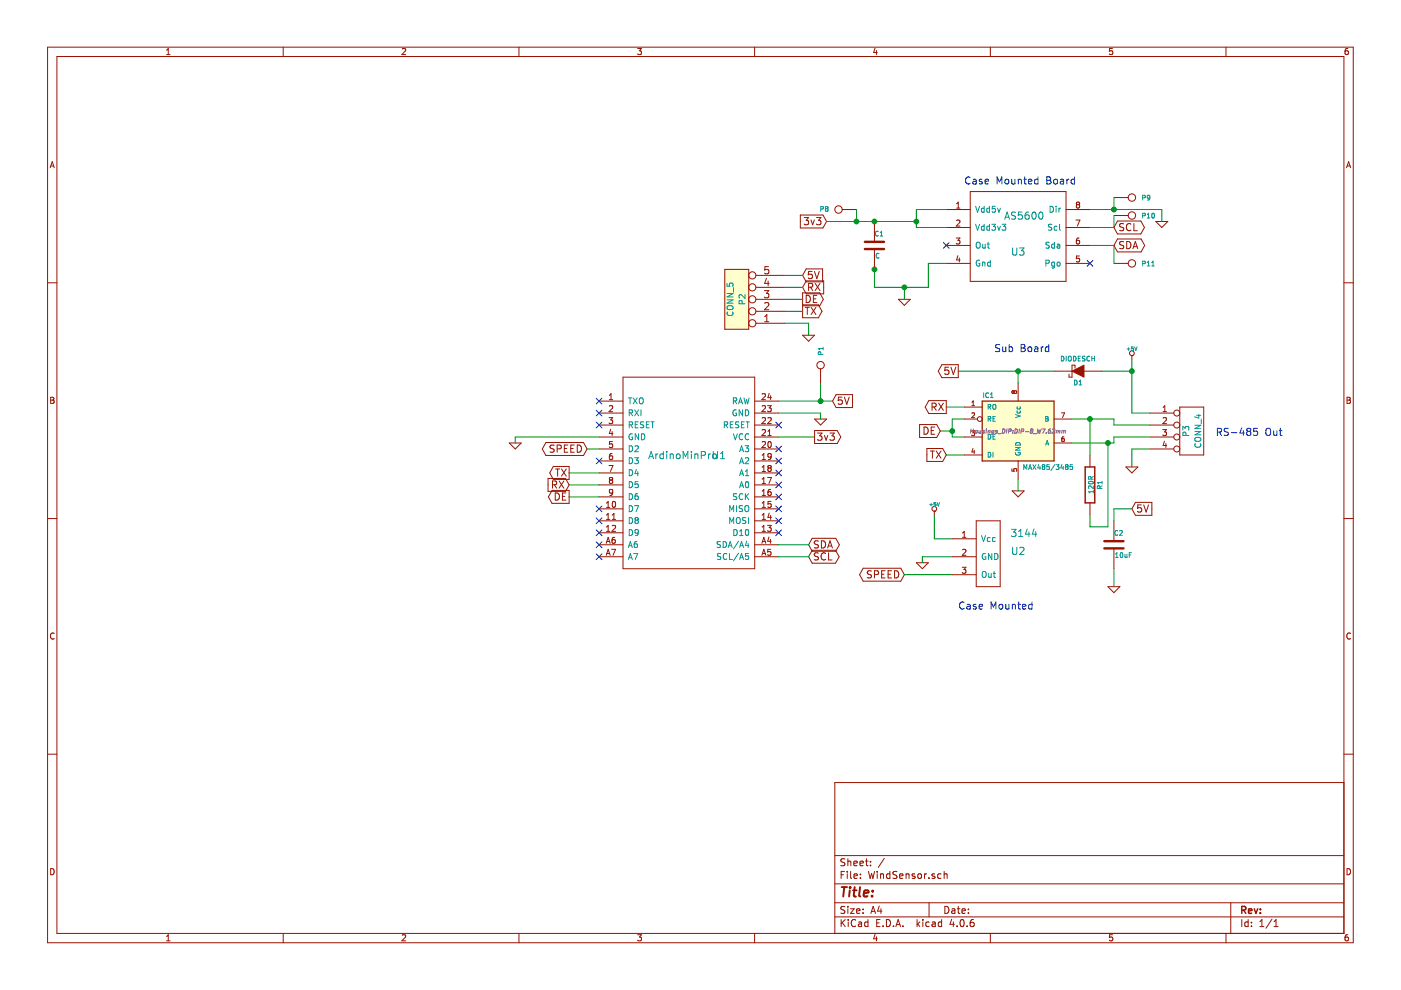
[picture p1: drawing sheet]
<svg xmlns="http://www.w3.org/2000/svg" width="297mm" height="210mm" viewBox="0 0 297 210" stroke-linecap="round" stroke-linejoin="round" font-family="sans-serif">
<g fill="none" stroke="#981200" stroke-width=".21">
<path d="M10.1 10h276.8v189.9h-276.8zM12.1 12h272.8v185.9h-272.8zM35.3 11.6h.8M35.3 10.6l.4-.3v1.3M60 10v2M85.3 10.4l.5-.1 .2 .3-.8 1h.8M110 10v2M135.2 10.3h.8l-.4 .5h.3l.1 .2-.1 .4-.2 .2-.5-.2M160 10v2M185.5 10.2l-.3 .9h.8M185.8 10.7v.9M210 10v2"/>
<path d="M235.9 10.3h-.6l-.1 .6 .6-.1 .1 .5-.2 .3-.5-.2M259.9 10v2M285.8 10.3h-.4l-.2 .3v.7l.2 .3 .4-.2 .1-.4-.1-.2h-.4l-.2 .2M10.6 35.6l.5-1.3 .4 1.3M10.8 35.2h.6M285.5 35.6l.4-1.3 .5 1.3M285.6 35.2h.6M10.1 60h2M153.7 57.1h5v12.7h-5zM160.3 58.4h6.1M162.5 59l-.4 1.1h1M162.9 59.6v1"/>
<path d="M162.9 56.5h-.7l-.1 .8 .2-.2 .6 .1 .1 .6-.3 .3-.6-.2M169.7 45.6h4.8l.7 1.4-.7 1.3h-4.8zM170.5 46.1h.9l-.5 .6 .5 .3v.5l-.3 .1-.6-.1M170.9 57h3.5v2.8h-3.5l-.7-1.4zM170.9 59.6h3.7v2.7h-3.7l-.7-1.4zM171.9 46.6l.4 1 .4-1M172.2 57.5h-.8v.8l.2-.2 .5 .1 .2 .6-.4 .3-.5-.2M172.7 57.5l.5 1.6 .5-1.6M173.1 46.1h1l-.6 .6 .6 .3-.1 .5-.3 .1-.6-.1M178.5 44.4h3.1M185.4 47v4.3M185.4 52.8v4.3"/>
<path d="M200.6 44.4h5.1M200.6 48.2h5.1M200.6 52h5.1M200.6 55.8h5.1M202.7 50.5h.8l-.4 .4 .4 .2v.5l-.2 .1-.6-.1M202.8 44.1h.7M202.8 43.2l.4-.3v1.2M202.8 46.8l.5-.1 .2 .3-.8 .9h.8M203.1 54.2l-.3 .9h.8M203.4 54.7v.8M205.7 40.6h20.3v19.1h-20.3zM226 44.4h5.1"/>
<path d="M226 48.2h5.1M226 52h5.1M226 55.8h5.1M228.1 46.7h.9l-.6 1.2M228.4 43.4l-.2 .2 .1 .4 .1 .1h.3l.2-.2v-.4l-.2-.1M228.4 43.4l-.2-.2 .2-.3 .5 .1v.2l-.2 .2M228.4 43.4h.3M228.8 50.5h-.4l-.1 .3-.1 .7 .2 .2 .5-.1-.1-.6-.4-.1-.2 .3M228.9 54.3h-.6l-.1 .6h.7v.5l-.2 .1-.5-.1M236.2 55.8h3M236.2 45.7h3M236.2 41.9h3"/>
<path d="M236.9 50.7h5l.8 1.3-.8 1.4h-5l-.7-1.4zM236.9 46.9h5l.7 1.3-.7 1.4h-5l-.7-1.4zM238.3 51.3l-.6-.1-.3 .2v.4l.7 .3 .2 .3-.4 .3-.5-.1M238.3 47.5l-.6-.1-.3 .1v.5l.7 .3 .2 .3-.4 .3-.5-.1M238.9 51.2a.77 .77 0 0 1 .9 .8 .77 .77 0 0 1-.9 .7zM239.8 47.5a.72 .72 0 0 0-1 .5 .72 .72 0 0 0 .7 .9l.3-.1M240.2 52.7l.5-1.5 .5 1.5M240.3 52.3h.8M240.4 47.4v1.5h.7M245.1 47h2.5l-1.3 1.2zM284.9 60h2M132.1 80h27.9v40.6h-27.9z"/>
<path d="M160.3 63.5h6.1M160.3 68.5h6.1M160.3 66h6.1M160.3 60.9h6.1M162.1 61.6h.9l-.5 .6 .5 .3-.1 .5-.2 .1-.6-.1M162.1 68.2h.9M162.1 67.1l.5-.4v1.5M162.1 64.3l.6-.2 .3 .5-.9 1.1h.9M170.2 64.6h3.3l.8 1.4-.8 1.4h-3.3v-5.3h3.6l.8 1.4-.8 1.3h-3.6M170.2 71.1h2.5l-1.3 1.2zM170.7 65.2h.9M170.9 62.6a.77 .77 0 0 1 .9 .8 .77 .77 0 0 1-.9 .7z"/>
<path d="M171.2 65.2v1.5M171.4 60.9l.8-.1 .1-.2v-.4l-.3-.1h-.6v1.5M171.8 60.9l.5 .7M172 65.2l1 1.5M172.5 63.4h.5M172.8 60.1l1 1.5M173 65.2l-1 1.5M173.2 62.6h-.7v1.5h.7M173.8 60.1l-1 1.5M174 78.2v3M190.5 63.5h2.5l-1.3 1.2zM199.7 77.3h3.5v2.8h-3.5l-.8-1.4z"/>
<path d="M201.1 77.9h-.7l-.1 .7 .2-.2 .5 .1 .2 .6-.3 .3-.6-.2M201.6 77.9l.5 1.5 .5-1.5M223.5 78.7h3.8M227.9 78.1v-.7h-.6v2.6h-.6v-.7M229.8 78.7h3.8M240 75.4h.1M240 75.4v.8M10.7 84.2h.5l.2 .3-.2 .3 .3 .3-.2 .4h-.6zM10.7 84.8h.5M108 93.9h2.5l-1.3 1.3zM115.7 93.8h8l.8 1.4-.8 1.4h-8l-.7-1.4zM117.3 98.9h3.4v2.7h-3.4l-.7-1.3z"/>
<path d="M117.5 94.4h-.6l-.2 .1v.4l.6 .3 .2 .4-.3 .3-.6-.1M117.8 99.4h.9M118.1 95.2l.8-.1 .1-.2-.1-.4-.2-.1h-.6v1.5M118.2 99.4v1.6M119 99.4l1.1 1.6M119.7 95.1h.5M120.1 99.4l-1.1 1.6M120.4 94.4h-.7v1.5h.7M121 95.1h.5M121.8 94.4h-.8v1.5h.8M122.4 94.4a.77 .77 0 0 1 .9 .7 .77 .77 0 0 1-.9 .8zM127 85h5.1"/>
<path d="M127 87.6h5.1M127 90.1h5.1M127 92.7h5.1M127 95.2h5.1M127 97.7h5.1M129.1 88.5h.8l-.4 .5 .4 .1v.6l-.2 .1-.6-.1M129.1 98.7h.9l-.6 1.3M129.2 84.7h.7M129.2 83.8l.4-.3v1.2M129.2 86.1l.5-.1 .2 .4-.8 .9h.8M129.5 91l-.3 .9h.8M129.8 96.2h-.4l-.2 .3v.7l.2 .2 .5-.1-.1-.6-.4-.1-.2 .3"/>
<path d="M129.8 91.5v.9M129.9 93.6h-.7v.6h.7v.6l-.2 .1-.5-.1M160 85h5.1M160 87.6h5.1M160 90.1h5.1M160 92.7h5.1M160 95.2h5.1M160 97.7h5.1M161.6 83.6l.5-.1 .2 .3-.8 .9h.8M161.6 86.1l.5-.1 .2 .4-.8 .9h.8M161.6 88.6l.5-.1 .2 .4-.8 .9h.8M161.6 93.7l.5-.1 .2 .4-.8 .9h.8"/>
<path d="M161.6 97.4h.7M161.6 91.2l.5-.1 .2 .3-.8 1h.8M161.6 96.5l.3-.3v1.2M161.6 99.1l.3-.4v1.3M161.6 100h.7M162.7 86h.8l-.4 .5 .4 .1v.5l-.2 .2-.6-.2M162.8 88.6l.5-.1 .2 .4-.8 .9h.8M162.8 92.4h.7M162.8 91.4l.4-.3v1.3M162.9 93.7l.2-.1a.67 .67 0 0 1 .4 .7 .67 .67 0 0 1-.4 .6l-.3-.5zM163 99.2l-.2-.2 .2-.3 .5 .1v.2l-.2 .2M163 99.2l-.2 .3 .1 .3 .1 .2h.3l.2-.3v-.3l-.2-.2"/>
<path d="M163 99.2h.3M163.1 83.4l-.3 .9h.8M163.4 83.9v.8M163.5 96.7l-.2 .2h-.4v-.6l.4-.1 .2 .2v.7l-.3 .3h-.3M172.7 88.8h2.5l-1.2 1.3zM172.7 91.3h4.8l.8 1.4-.8 1.3h-4.8zM173.3 91.8h1l-.5 .6 .5 .3-.1 .5-.2 .1-.7-.1M174.8 92.3l.3 1 .4-1M176 91.8h.9l-.5 .6 .5 .3-.1 .5-.2 .1-.6-.1M177.3 83.7h3.5v2.7h-3.5l-.8-1.4zM178.5 84.2h-.7l-.1 .7 .2-.1 .5 .1 .2 .5-.3 .3-.6-.1M179 84.2l.5 1.5 .5-1.5"/>
<path d="M195 90h3.6l.8 1.4-.8 1.4h-3.6zM195.9 90.6a.77 .77 0 0 1 .9 .7 .77 .77 0 0 1-.9 .8zM196.5 95.1h3.4l.7 1.4-.7 1.3h-3.4zM196.9 84.9h3.7v2.8h-3.7l-.7-1.4zM197.3 95.6h.8M197.4 91.3h.5M197.6 86.3l.7-.1 .2-.2-.1-.4-.2-.1h-.6v1.5M197.7 95.6v1.6M198 86.3l.5 .7M198.2 90.6h-.8v1.5h.8M198.5 95.6l1 1.6M199 85.5l1 1.5"/>
<path d="M199.5 95.6l-1 1.6M200 85.5l-1 1.5M204.4 92.7h3.8M204.4 86.3h3.8M204.4 88.8h2.8M204.4 96.5h3.8M206 91.3h.6l-.3 .4 .3 .1v.5h-.6M206.1 86h.5M206.1 87.6l.3-.1 .2 .3-.6 .7h.6M206.1 85.3l.2-.3v1M206.3 95.1l-.2 .7h.6M206.5 95.5v.7"/>
<path d="M214.5 99.4v.5h.5v-.5h.5v.5M215 83l-.2-.1-.3 .1 .2 .4 .3-.2M215 83l.2-.1 .4 .1-.2 .4-.4-.2M215 83v.2M215.9 81.2v3.8M215.9 97.7v3.8M223.5 88.8h3.8M223.5 93.9h3.8M225.1 87.5h.6l-.4 1M225.6 92.6l-.4 .1-.1 .7 .2 .2 .3-.1v-.5h-.3l-.2 .2M231.1 96.5v2.5M238.7 99h2.5l-1.2 1.3z"/>
<path d="M243.8 87.6h5.1M243.8 90.1h5.1M243.8 92.7h5.1M243.8 95.2h5.1M246.5 91.1h.8l-.4 .5 .4 .1v.5l-.2 .2-.6-.2M246.6 87.3h.7M246.6 88.6l.5-.1 .2 .4-.8 .9h.8M246.6 86.4l.4-.4v1.3M246.9 93.5l-.3 1h.8M247.2 94v.9M250.1 86.3h5.1v10.2h-5.1zM285.6 84.2h.4l.3 .3-.3 .3 .3 .3-.2 .4h-.5z"/>
<path d="M285.6 84.8h.4M10.1 109.9h2M116.2 101.4h3.7l.8 1.4-.8 1.4h-3.7zM117 104h3.7v2.7h-3.7l-.7-1.3zM117.1 102.8l.8-.1 .1-.2v-.4l-.3-.1h-.6v1.5M117.5 102.8l.5 .7M117.7 104.5a.77 .77 0 0 1 .9 .8 .77 .77 0 0 1-.9 .7zM118.5 102l1 1.5M119.2 105.2h.6M119.5 102l-1 1.5M120 104.5h-.8v1.5h.8M127 100.3h5.1"/>
<path d="M127 102.8h5.1M127 105.4h5.1M127 107.9h5.1M127 110.4h5.1M127 113h5.1M127 115.5h5.1M127 118h5.1M128.5 115.2l.4-1.3 .5 1.3M128.5 117.7l.4-1.2 .5 1.2M128.6 107.6h.7M128.6 106.7l.3-.4v1.3M128.6 109.2l.3-.3v1.2"/>
<path d="M128.6 111.7l.3-.3v1.3M128.6 110.1h.7M128.6 112.7h.7M128.7 114.8h.5M128.7 117.4h.5M129.4 101.8l-.2-.3 .2-.3 .5 .1v.2l-.2 .3M129.4 101.8l-.2 .2v.4l.2 .1h.3l.2-.2v-.4l-.2-.1M129.4 101.8h.3M129.7 116.5h.8l-.5 1.2M129.8 111.5l.5-.1 .2 .3-.8 1h.8M129.8 110.1h.7M129.8 109.2l.4-.3v1.2"/>
<path d="M129.9 104.3l-.2 .3-.4-.1-.1-.6 .5-.1 .2 .2v.7l-.3 .3h-.3M129.9 106.4l.2-.1a.67 .67 0 0 1 .4 .6 .67 .67 0 0 1-.4 .7l-.3-.5zM130.3 113.9l-.3 .1-.2 .2v.7l.2 .3 .4-.1-.1-.6-.3-.1-.2 .2M160 100.3h5.1M160 102.8h5.1M160 105.4h5.1M160 107.9h5.1M160 110.4h5.1M160 113h5.1M160 115.5h5.1M160 118h5.1M161.5 115.2l.4-1.3 .5 1.3"/>
<path d="M161.5 117.7l.4-1.2 .5 1.2M161.6 102.5h.7M161.6 105h.7M161.6 107.6h.7M161.6 110.1h.7M161.6 112.7h.7M161.6 101.6l.3-.4v1.3M161.6 104.1l.3-.3v1.2M161.6 106.7l.3-.4v1.3M161.6 109.2l.3-.3v1.2M161.6 111.7l.3-.3v1.3M161.7 114.8h.5"/>
<path d="M161.7 117.4h.5M162.7 101.2h.9l-.6 1.3M162.7 111.4h.8l-.4 .5 .4 .1v.5l-.2 .2-.6-.2M163 113.9l-.2 .9h.7M163.1 108.8l-.3 .9h.8M163.3 114.3v.9M163.4 103.8h-.4l-.1 .3-.1 .7 .2 .2 .5-.1-.1-.6h-.4l-.2 .2M163.4 109.3v.8M163.4 116.5h-.6v.6h.6v.5l-.2 .1-.4-.1M163.5 106.3h-.6l-.1 .6h.7v.6l-.2 .1-.5-.1M172.2 116.7h4.9l.8 1.3-.8 1.4h-4.9l-.8-1.4zM172.2 114.1h5l.8 1.4-.8 1.4h-5l-.8-1.4z"/>
<path d="M173.5 117.3l-.6-.1-.3 .3 .2 .4 .6 .2v.5l-.2 .1h-.6M173.5 114.7h-.6l-.2 .1v.5l.7 .2 .1 .4-.3 .3-.6-.1M174.2 114.7a.77 .77 0 0 1 .8 .7 .77 .77 0 0 1-.8 .8zM175 117.4a.72 .72 0 0 0-1 .4 .72 .72 0 0 0 .7 .9l.3-.1M175.5 116.2l.5-1.5 .5 1.5M175.6 115.8h.7M175.7 117.2v1.5h.7M194.3 119.3h2.5l-1.2 1.3zM198.1 108.4h.1M198.1 108.4v.8M201.9 118h5.1M201.9 114.2h5.1"/>
<path d="M204.1 116.6l.5-.1 .2 .3-.8 .9h.8M204.1 113.9h.7M204.1 113l.3-.3v1.2M207 110.4h5.1v14h-5.1zM214.6 104.1h2.5l-1.2 1.3zM231.1 106.6v2.6M236.2 110.4v4.3M236.2 116.3v4.3M240.7 106.5h3.5v2.8h-3.5l-.7-1.4zM242 107.1h-.8v.7l.2-.2 .5 .1 .2 .6-.3 .3-.6-.2M242.5 107.1l.5 1.5 .5-1.5M284.9 109.9h2"/>
<path d="M11.5 134.3a.58 .58 0 0 0-.8 .5 .58 .58 0 0 0 .8 .6M183 120.5h8l.7 1.4-.7 1.3h-8l-.7-1.3zM184.8 121.1l-.6-.1-.2 .2v.4l.6 .3 .2 .4-.3 .2h-.6M185.4 121.8l.7-.1 .2-.2-.1-.3-.2-.2h-.6v1.5M186.9 121.7h.5M187.7 121h-.8v1.5h.8M188.3 121.7h.5M189 121h-.7v1.5h.7M189.7 121a.77 .77 0 0 1 .9 .8 .77 .77 0 0 1-.9 .7zM201.9 121.9h5.1M204 120.3h.8l-.4 .5 .3 .1v.5l-.1 .1-.6-.1M234.9 124.4h2.5l-1.2 1.3z"/>
<path d="M286.3 134.3a.58 .58 0 0 0-.8 .5 .58 .58 0 0 0 .8 .6M10.1 159.9h2M284.9 159.9h2M284.9 165.9h-107.9v32M10.7 184.2a.65 .65 0 0 1 .8 .6 .65 .65 0 0 1-.8 .7zM35.3 198.5l.4-.3v1.3M35.3 199.5h.8M60 197.9v2M85.3 198.3l.5-.1 .2 .3-.8 1h.8M110 197.9v2M135.2 198.2h.8l-.4 .5h.3l.1 .2-.1 .5-.2 .1-.5-.1M160 197.9v2"/>
<path d="M177 194.4h107.9M177 191.4h107.9M177 187.4h107.9M177 181.4h107.9M178.3 185.5h.6M178.3 195v1.5M178.5 195.6l.7 .9M179.1 184.8h-.8v1.5M179.1 192.2h-.6l-.2 .2v.4l.8 .3v.4l-.2 .2-.6-.1M179.1 182.1h-.6l-.2 .2v.3l.8 .4v.4l-.2 .2-.6-.1M179.2 195l-.9 .8M179.6 184.8v.1"/>
<path d="M179.6 185.3v1M179.8 182.1v1.5M179.8 192.2v.1M179.8 192.7v1M179.8 182.7l.2-.1h.3l.1 1M179.8 195v.1M179.8 195.5v1M180.3 192.7h.8l-.8 1h.8M180.3 184.8v1.3l.3 .2M181 183.1l.7-.2v-.3h-.4l-.3 .2 .1 .7h.6M181.1 185.8l.7-.2-.1-.3h-.4l-.2 .2v.7h.6M181.4 195.1a.71 .71 0 0 0-1 .5 .71 .71 0 0 0 .7 .9l.3-.2"/>
<path d="M181.6 193.2l.7-.2v-.2l-.5-.1-.2 .2 .1 .7h.6M182 195.5h.6l.1 1M182.3 183.1l.7-.2v-.3h-.4l-.3 .2 .1 .7h.6M182.4 186.1v.2M182.4 185.3v.2M182.7 195.8l-.7 .3 .2 .4 .5-.1M183 193.5v.2M183 192.8v.1M183.5 182.6h.6M183.7 182.1v1.3l.4 .2M184 195.5h-.4l-.3 .2 .1 .6 .2 .2 .4-.1M184 195v1.5"/>
<path d="M184.1 184.8l.4 1.5 .3-1.1 .3 1.1 .3-1.5M184.6 182.6v.2M184.6 183.4v.2M184.6 193.7l.5-1.5 .5 1.5M184.8 193.2h.7M185.5 198.1l-.3 .9h.8M185.8 198.6v.9M185.9 195.7h.5M186 184.8v.1M186 185.3v1M186.4 192.1l-.3 1.1h.9M186.6 195h-.7v1.5h.7"/>
<path d="M186.7 185.4l.2-.1h.4v1M186.7 185.3v1M186.8 192.7v1M187.2 196.3v.2M187.5 182l-1.3 1.9M187.9 195a.76 .76 0 0 1 .9 .7 .76 .76 0 0 1-.9 .8zM188.7 185.3h-.5l-.2 .2v.6l.2 .2 .5-.1M188.7 184.8v1.5M189.4 196.3v.2M189.9 196.5l.5-1.5 .5 1.5M190.1 196h.7M190.2 184.8h-.6l-.3 .2 .1 .3 .7 .4v.4l-.2 .2-.6-.1"/>
<path d="M190.7 185.8l.7-.2v-.3h-.4l-.3 .2 .1 .7h.6M191.4 196.3v.2M192.1 185.4l.2-.1h.4v1M192.1 185.3v1M194 185.3h-.4l-.2 .2v.2l.6 .1v.4h-.6M194.4 195v1.5M194.6 195.9l.4 .6M194.7 185.4l.2-.1 .4 .1 .1 .6-.2 .2-.3 .1-.2-.2zM195 195.5l-.6 .5M195.7 195v.1M195.7 195.5v1M196 185.3v1"/>
<path d="M196.4 185.3l-.4 .2M197 186.1v.2M197 191.4v3M197 195.5h-.4l-.3 .2 .1 .6 .2 .2 .4-.1M197.7 195.5h.5l.1 1M198.2 185.3h-.4l-.2 .2 .1 .2 .5 .1v.4h-.6M198.3 195.8l-.7 .3 .2 .4 .5-.1M199.5 185.3h-.4l-.3 .2 .1 .6 .2 .2 .4-.1M199.6 195.5h-.4l-.3 .2 .1 .6 .2 .2 .4-.1M199.6 195v1.5M200.2 185.4l.2-.1h.4v1M200.2 184.8v1.5"/>
<path d="M200.3 192.2a.76 .76 0 0 1 .9 .7 .76 .76 0 0 1-.9 .8zM201.8 194.9l-.4 1.1h1M201.8 192.8h.6l.1 .9M202.1 195.5v1M202.5 193l-.8 .3 .3 .4 .5-.1M202.9 196.3v.2M203 192.7h.5M203.2 192.2v1.3l.3 .2M203.7 195.1l.2-.1a.8 .8 0 0 1 .5 .7 .8 .8 0 0 1-.5 .8l-.3-.6zM204 193.2l.7-.2-.1-.2-.4-.1-.2 .2v.7h.6M205 196.3v.2M205.3 193.5v.2"/>
<path d="M205.3 192.8v.1M206.4 195h-.4a1.11 1.11 0 0 0-.2 1.4l.5 .1 .2-.2v-.5l-.2-.3-.5 .1-.1 .2M210 197.9v2M235.9 198.2h-.6l-.1 .6 .6-.1 .1 .5-.2 .3-.5-.1M259.9 197.9v2M260.9 191.4v6.5M263.3 195v1.5M264.6 195.5h-.4l-.3 .2 .1 .6 .2 .2 .4-.1M264.6 195v1.5M265.3 196.3v.2M265.3 195.5v.2M267.1 196.5h.9"/>
<path d="M267.1 195.4l.4-.4v1.5M269.7 194.9l-1.3 1.9M270.1 196.5h.9M270.1 195.4l.4-.4v1.5M285.6 184.2a.65 .65 0 0 1 .7 .6 .65 .65 0 0 1-.7 .7zM285.8 198.2h-.4l-.2 .3v.7l.2 .3 .4-.1 .1-.5-.1-.2h-.4l-.2 .2"/>
<circle cx="159.5" cy="58.4" r=".76"/>
<circle cx="177.8" cy="44.4" r=".79"/>
<circle cx="240" cy="55.8" r=".79"/>
<circle cx="240" cy="45.7" r=".79"/>
<circle cx="240" cy="41.9" r=".79"/>
<circle cx="159.5" cy="66" r=".76"/>
<circle cx="159.5" cy="63.5" r=".76"/>
<circle cx="159.5" cy="68.5" r=".76"/>
<circle cx="159.5" cy="60.9" r=".76"/>
<circle cx="174" cy="77.4" r=".79"/>
<circle cx="240" cy="74.9" r=".51"/>
<circle cx="207.7" cy="88.8" r=".51"/>
<circle cx="249.5" cy="90.1" r=".63"/>
<circle cx="249.5" cy="95.2" r=".63"/>
<circle cx="249.5" cy="87.6" r=".63"/>
<circle cx="249.5" cy="92.7" r=".63"/>
<circle cx="198.1" cy="107.9" r=".51"/>
</g>
<g fill="none" stroke="#009596" stroke-width=".21">
<path d="M174 44.3h.5v-.5h-.5v1M175.2 44.2h.2M175.2 44.2l-.2 .2 .2 .4 .3-.1v-.4l-.1-.1M175.2 44.2l-.2-.2 .2-.2 .3 .1-.1 .3M186.2 49.1a.44 .44 0 0 0-.6 .4 .44 .44 0 0 0 .6 .4M186.4 53.8a.44 .44 0 0 0-.7 .4 .44 .44 0 0 0 .7 .4M186.6 50h.6M186.6 49.3l.3-.3v1M206.9 43.7l.4 1.3 .4-1.3M206.9 47.5l.4 1.3 .4-1.3M207 51.5l.3-.1h.3l.2 .8a.42 .42 0 0 1-.2 .4 .42 .42 0 0 1-.4-.1l-.2-.3zM207.7 55.2a.59 .59 0 0 0-.7 .6 .59 .59 0 0 0 .7 .6v-.5h-.2"/>
<path d="M208.3 55.6v.8M208.3 55.7l.2-.1h.3v.8M208.3 51.8l.1 .7 .3 .1 .2-.1M208.7 43.7v1.3M208.7 47.5v1.3M208.7 44.2l-.4-.1-.2 .3 .1 .5h.5M208.7 48h-.4l-.2 .2 .1 .5h.5M208.9 51.8v.8M209.3 51.8h.5M209.5 51.4v1l.3 .2M209.8 44.2l-.4-.1-.2 .3 .1 .5h.5M209.8 43.7v1.3"/>
<path d="M209.8 47.5v1.3M209.8 48h-.4l-.2 .2 .1 .5h.5M210 55.6h-.4l-.2 .2 .1 .6h.5M210 55.2v1.2M210.3 47.5h.8l-.5 .5 .4 .1v.6l-.2 .1-.5-.1M211 43.7h-.6v.6h.6v.6l-.2 .1-.4-.1M211.5 44.1l.3 .9 .3-.9M211.5 48l.3 .8 .3-.8M212.5 47.5h.7l-.4 .5 .4 .1v.6l-.2 .1-.5-.1M213 46.5l.5-1.5 .5 1.5M213.1 46h.8M214.7 52.6v1.2l.3 .3h.3l.3-.3v-1.2"/>
<path d="M215.3 45h-.6l-.2 .1v.4l.7 .3 .1 .4-.3 .3-.6-.1M216.2 52.6h.9l-.5 .6 .5 .2-.1 .5-.2 .2-.6-.2M216.7 45h-.7l-.1 .7 .2-.2 .5 .1 .2 .6-.3 .3-.6-.2M218.1 45h-.5a.99 .99 0 0 0 0 1.5l.5-.2 .1-.5-.3-.3h-.3l-.3 .3M218.9 45.1l.3-.1a.81 .81 0 0 1 .5 .7 .81 .81 0 0 1-.5 .8l-.3-.2-.1-.4zM220.4 45.1l.2-.1a.81 .81 0 0 1 .5 .7 .81 .81 0 0 1-.5 .8l-.2-.2-.2-.4zM221.8 55.8l.6-.1v-.4l-.6-.1v1.2M222.5 51.4h-.6l-.1 .4a.54 .54 0 0 1 .6 .7l-.2 .1-.4-.1M222.6 43.7a.64 .64 0 0 1 .8 .7 .64 .64 0 0 1-.8 .6zM223 47.6h-.6l-.1 .4a.54 .54 0 0 1 .6 .7l-.1 .1-.5-.1M223.6 51.8h-.4l-.2 .2 .1 .5h.5M223.6 55.6h-.4l-.2 .2 .1 .6h.5"/>
<path d="M223.6 51.4v1.2M223.6 55.6l-.1 1.1-.5 .1M223.9 43.7v.1M223.9 44.1v.9M224.1 48h-.4l-.2 .2 .1 .5h.5M224.2 51.8h.4l.1 .8M224.2 55.7l.3-.1 .3 .2v.4l-.3 .2-.3-.1zM224.5 44.1v.9M224.6 47.5v1.1l.2 .2M224.7 52.1l-.6 .2 .2 .3 .4-.1M224.9 44.1l-.4 .3M242.3 41.9h.4v-.4l-.4-.1v1"/>
<path d="M242.3 45.7h.4v-.4l-.4-.1v1M242.3 55.9l.4-.1v-.4h-.4v1M243.2 56.4h.6M243.2 45.5l.3-.3v1M243.2 55.7l.3-.3v1M243.2 46.2h.6M243.8 41.8l-.2 .2h-.3v-.5l.3-.1 .2 .2v.6l-.5 .2M244.2 56.4h.6M244.2 55.7l.3-.3v1M244.3 45.3l.1-.1a.49 .49 0 0 1 .4 .5 .49 .49 0 0 1-.5 .5l-.1-.4zM154.2 60.1v.6h.5v-.6h.6l.1 .1-.1 .5M154.2 63.6h1.2l-1.2 .7h1.2"/>
<path d="M154.2 62.2h1.2l-1.2 .8h1.2M154.2 65l.8-.2a.42 .42 0 0 1 .4 .2 .42 .42 0 0 1-.1 .5l-.3 .1h-.7l-.1-.2zM154.3 66.2a.56 .56 0 0 0 .5 .7 .56 .56 0 0 0 .5-.7M155.5 61v.9M157.3 64.4v-.6l-.5-.1-.1 .7h1.3M158 62.5v.8l-1-.8-.3 .2 .1 .5M174 75.1v-.4h-.5v.4h1M174.5 73.6v.6M174.5 73.9h-1l.3 .3M225 75.5a.51 .51 0 0 1 .6 .5 .51 .51 0 0 1-.6 .5zM226 75.5v1M226.6 75.6l.3-.1 .2 .2v.5l-.2 .3-.4-.1z"/>
<path d="M227.6 75.5a.51 .51 0 0 1 .6 .5 .51 .51 0 0 1-.6 .5zM228.6 76h.3M229.1 75.5h-.5v1h.5M230 75.6h-.5v.3a.43 .43 0 0 1 .5 .5l-.5 .1M231 75.6a.44 .44 0 0 0-.6 .4 .44 .44 0 0 0 .6 .4M231.5 76h.6M231.5 75.5v1M232.1 75.5v1M239 74h.6M239.3 73.7v.6M240.3 73.5h-.4v.4l.4-.1v.4l-.1 .1-.3-.1M240.6 73.5l.2 .8 .3-.8"/>
<path d="M133.2 84.4h.7M133.4 87.6l.6-.1 .1-.5-.7-.1v1.3M133.4 90.1l.6-.1 .1-.5-.7-.1v1.3M133.4 94.5a.64 .64 0 0 1 .7 .6 .64 .64 0 0 1-.7 .7zM133.4 97a.64 .64 0 0 1 .7 .7 .64 .64 0 0 1-.7 .6zM133.4 99.6a.64 .64 0 0 1 .7 .6 .64 .64 0 0 1-.7 .7zM133.6 84.4v1.2M133.7 87.6l.4 .6M133.7 90.1l.4 .6M134.1 92a.59 .59 0 0 0-.7 .6 .59 .59 0 0 0 .7 .6v-.5h-.2M134.2 84.4l.9 1.2M134.6 86.9l.8 1.3"/>
<path d="M134.6 97h.7l-.4 .5 .4 .1v.6l-.2 .1-.5-.1M134.6 94.6l.5-.1 .2 .4-.7 .9h.7M134.7 90h.4M134.9 99.5l-.3 .9h.8M135.1 84.4l-.9 1.2M135.2 100v.9M135.3 89.4h-.6v1.3h.6M135.4 86.9l-.8 1.3M135.4 92v1.2l-.7-1.2v1.2M135.6 84.5l.2-.1h.4l.2 .8a.42 .42 0 0 1-.2 .4 .42 .42 0 0 1-.5-.1l-.2-.3zM135.9 86.9v1.3M136 92a.64 .64 0 0 1 .7 .6 .64 .64 0 0 1-.7 .6z"/>
<path d="M136.5 89.5h-.6l-.1 .4a.54 .54 0 0 1 .6 .7l-.1 .1-.5-.1M137 90h.5M137.5 97.3l.6-1.6 .5 1.6M137.6 89.4h-.6v1.3h.6M137.7 96.8h.7M138 89.4h.7M138.4 89.4v1.3M139 96.2v1.1M139.5 96.2l-.5 .3M140.6 96.3l-.4-.1-.3 .3 .2 .7h.5M140.6 95.7v1.6M141.4 95.7v.2"/>
<path d="M141.4 96.2v1.1M142.1 96.4l.1-.1a.36 .36 0 0 1 .6 .2v.8M142.1 96.2v1.1M143.5 96.3l.4-.1 .3 .3v.5l-.3 .3-.5-.3zM144.8 97.3v-1.6l.5 1.1 .5-1.1v1.6M146.6 95.7v.2M146.6 96.2v1.1M147.3 96.4l.1-.1a.36 .36 0 0 1 .6 .2v.8M147.3 96.2v1.1M148.7 96.5h.7l.2-.3-.1-.3-.2-.2h-.6v1.6M150.2 96.2v1.1M150.6 96.2l-.4 .3"/>
<path d="M151.2 95.7v1.3l.3 .3M152.1 95.7v1.3l-.1 .2h-.8l-.1-.7 .3-.3 .4 .2 .1 .6-.3 .3M152.8 97.3h.8M152.8 96.2l.4-.5v1.6M153.6 90.1l.6-.1v-.5l-.6-.1v1.3M153.9 90.1l.4 .6M154.8 90h.5M155.4 89.4h-.6v1.3h.6M155.5 85l.6-.1 .1-.4-.7-.1v1.2M155.5 92l.4 1.2 .4-1.2M155.8 85l.4 .6M156.1 86.9a.59 .59 0 0 0-.7 .6 .59 .59 0 0 0 .7 .6l.1-.5h-.3"/>
<path d="M156.6 85.6l.4-1.2 .4 1.2M156.6 89.5h-.6v.4a.54 .54 0 0 1 .6 .7l-.2 .1-.5-.1M156.7 85.2h.6M156.8 95.8l.4-1.3 .5 1.3M156.8 98.3l.4-1.3 .5 1.3M156.9 95.4h.6M156.9 97.9h.6M157.2 90h.4M157.4 86.9v1.3l-.7-1.3v1.3M157.5 92.1a.56 .56 0 0 0-.8 .5 .56 .56 0 0 0 .8 .5M157.7 84.4l.3 1.2 .3-.9 .2 .9 .3-1.2M157.8 89.4h-.6v1.3h.6"/>
<path d="M158 94.5h.7l-.4 .5 .4 .1v.6l-.2 .1-.5-.1M158 86.9a.64 .64 0 0 1 .8 .6 .64 .64 0 0 1-.8 .7zM158 97.2l.5-.2 .2 .4-.7 .9h.7M158 99.9l.4-.3v1.3M158.2 89.4h.7M158.5 89.4v1.3M158.7 92.1a.56 .56 0 0 0-.7 .5 .56 .56 0 0 0 .7 .5M208.6 83.3v1M209.5 86.3l.5-.1v-.4h-.5v1M209.5 88.8h.5v-.5h-.5v1M209.5 92.1a.51 .51 0 0 1 .6 .5 .51 .51 0 0 1-.6 .5zM209.5 95.9a.51 .51 0 0 1 .6 .5 .51 .51 0 0 1-.6 .5z"/>
<path d="M209.6 83.4a.44 .44 0 0 0-.6 .4 .44 .44 0 0 0 .6 .4M209.7 86.3l.4 .5M209.7 88.8l.4 .5M210 84.3h.6M210 83.6l.3-.3v1M210.5 88.8h.4M210.5 95.9v1M210.5 92.6h.4M210.6 85.8h.3l.2 .1v.5l-.2 .4-.4-.2zM211 88.3h-.5v1h.5M211 92.1h-.5v1h.5M215.3 94.9h1l-1 .6h1"/>
<path d="M215.3 87.9l1 .3-1 .3M215.4 96a.45 .45 0 0 0 .4 .5 .45 .45 0 0 0 .4-.6h-.3v.2M215.4 94a.55 .55 0 0 1 .6-.1 .55 .55 0 0 1 .3 .5h-1zM215.7 87.1l-.1 .3 .2 .2 .5-.1v-.4M215.7 86.2l-.1 .3 .2 .2 .5-.1v-.4M217.1 99.5v-1l.3 .8 .3-.8v1M218.1 99.5l.3-1 .3 1M218.2 99.3h.5M219 98.5l.6 1M219.6 98.5l-.6 1M220.2 98.5l-.2 .7h.6M220.5 98.9v.6"/>
<path d="M221.1 99l-.1-.2 .1-.3 .4 .1-.2 .4M221.1 99l-.1 .2 .1 .3 .4-.1v-.3l-.2-.1M221.1 99h.2M221.7 88.3l.5 .1-.2 .4 .3 .3-.2 .2h-.4zM221.7 88.8h.3M221.7 94.4l.3-1 .4 1M221.8 94.1h.5M222.5 98.5h-.5l-.1 .5h.5l.1 .4h-.6M223.7 98.5l-.9 1.3M223.9 98.5h.6l-.3 .4 .3 .1v.4h-.6M225.2 98.5l-.3 .7h.6M225.4 98.9v.6"/>
<path d="M226.1 99l-.2-.2 .2-.3 .3 .1-.1 .4M226.1 99h.2M226.1 99l-.2 .2 .2 .3 .3-.1v-.3l-.1-.1M227.4 98.5h-.5v.5h.4l.1 .4h-.5M227.8 80.6a.51 .51 0 0 1 .6 .5 .51 .51 0 0 1-.6 .5zM228.8 81.6h.5M228.8 80.9l.3-.3v1M250.8 91.2v-.8l.5 .4 .1-.4h.5l.2 .2-.2 .6M251.5 92.3l-.1-.6h-.5l-.1 .6h1.3M253.3 91.5h1.3l-1.3 .7h1.3M253.3 90.2h1.3l-1.3 .7h1.3M253.4 92.9l.8-.2a.42 .42 0 0 1 .4 .3 .42 .42 0 0 1-.1 .4l-.3 .2-.7-.1-.2-.2z"/>
<path d="M253.4 94.1a.56 .56 0 0 0 .6 .7 .56 .56 0 0 0 .5-.7M253.7 88.1h.9M254.2 87.9v.7l-.9-.2M254.7 88.9v1M133.2 116.1l.4-1.3 .5 1.3M133.2 118.6l.4-1.2 .5 1.2M133.4 115.7h.5M133.4 118.2h.5M133.4 102.1a.64 .64 0 0 1 .7 .7 .64 .64 0 0 1-.7 .6zM133.4 104.7a.64 .64 0 0 1 .7 .6 .64 .64 0 0 1-.7 .6zM133.4 107.2a.64 .64 0 0 1 .7 .6 .64 .64 0 0 1-.7 .7zM133.4 109.7a.64 .64 0 0 1 .7 .7 .64 .64 0 0 1-.7 .6z"/>
<path d="M133.4 112.3a.64 .64 0 0 1 .7 .6 .64 .64 0 0 1-.7 .7zM134.4 117.4h.8l-.5 1.2M134.6 107.2h.8l-.5 1.3M134.9 110.3l-.3-.3 .3-.3 .4 .1v.2l-.2 .3M134.9 110.3l-.3 .2 .1 .4 .2 .1h.2l.2-.2v-.4l-.2-.1M134.9 110.3h.2M135 114.8l-.3 .1-.2 .2v.7l.2 .3 .4-.1-.1-.6-.3-.1-.2 .2M135.2 104.7h-.3l-.2 .3-.1 .7 .3 .2 .4-.1-.1-.6-.3-.1-.3 .3M135.3 102.1h-.6l-.1 .6h.7v.6l-.2 .1-.5-.1M135.3 112.8l-.2 .3-.4-.1v-.6l.4-.1 .2 .2v.7l-.3 .4h-.3M152.8 114.9h-.7v.4a.54 .54 0 0 1 .6 .7l-.2 .1-.5-.1M152.8 117.4h-.6v.4a.54 .54 0 0 1 .6 .7l-.2 .1h-.5"/>
<path d="M153.3 114.8a.64 .64 0 0 1 .7 .7 .64 .64 0 0 1-.7 .6zM154.1 117.5a.56 .56 0 0 0-.8 .5 .56 .56 0 0 0 .8 .5M154.4 116.1l.4-1.3 .4 1.3M154.5 115.7h.6M154.7 117.4v1.2h.6M154.7 108.5v-1.3l.4 .9 .4-.9v1.3M154.7 111v-1.3l.4 .9 .4-.9v1.3M155.6 112.3a.64 .64 0 0 1 .7 .6 .64 .64 0 0 1-.7 .7zM156.2 109.9l.2-.2 .4 .1 .1 .8a.42 .42 0 0 1-.2 .4 .42 .42 0 0 1-.4-.1l-.2-.3zM156.2 107.2v1.3M156.2 104.7h-.6l-.1 .4a.54 .54 0 0 1 .7 .7l-.2 .1h-.5M156.6 114.7l-1.1 1.7"/>
<path d="M156.6 117.3l-1.1 1.6M156.8 113.6h.7M156.8 112.6l.4-.3v1.3M156.8 116.1l.4-1.3 .5 1.3M156.8 118.6l.4-1.2 .5 1.2M156.8 103.4l.4-1.3 .5 1.3M156.8 100.9l.4-1.3 .5 1.3M156.9 115.7h.6M156.9 118.2h.6M156.9 103h.6M156.9 100.5h.6M157.4 107.3h-.6v.4a.54 .54 0 0 1 .6 .6l-.2 .2-.5-.1"/>
<path d="M157.5 104.8a.56 .56 0 0 0-.8 .5 .56 .56 0 0 0 .8 .5M158 107.4l.2-.2 .4 .1 .2 .7a.42 .42 0 0 1-.2 .4 .42 .42 0 0 1-.5 0l-.2-.4zM158 100.9h.7M158 104.7v1.2M158.1 112.4l.2-.1a.67 .67 0 0 1 .5 .6 .67 .67 0 0 1-.5 .7l-.3-.5zM158.1 102.2l.2-.1a.67 .67 0 0 1 .5 .7 .67 .67 0 0 1-.5 .6l-.3-.5zM158.1 109.8h-.6v.4a.54 .54 0 0 1 .6 .7l-.2 .1-.5-.1M158.2 105.2l.5 .7M158.3 114.7l-.3 1h.8M158.6 115.2v.9M158.7 117.4h-.6l-.1 .5h.7v.6l-.2 .1-.5-.1M158.7 109.7v1.3"/>
<path d="M158.7 104.7l-.7 .7M197.1 107h.6M197.4 106.7v.6M198 107.2v.1M198 107.3h.4M198.4 106.5h-.4v.4l.4-.1v.4M198.4 107.2v.1M198.7 106.5l.2 .8 .3-.8M208.1 113.6l.4 1.2 .5-1.2M209 117.4a.59 .59 0 0 0-.8 .6 .59 .59 0 0 0 .8 .6v-.5h-.2M209.9 114h-.3l-.3 .2 .1 .5h.5M210.3 117.4v1.2l-.7-1.2v1.2"/>
<path d="M210.9 117.4a.64 .64 0 0 1 .7 .6 .64 .64 0 0 1-.7 .6zM211 114h-.3l-.3 .2 .1 .5h.5M214.5 112.2h.9l-.5 .6 .5 .3-.1 .5-.2 .2-.6-.2M214.7 116v1.3l.3 .3h.3l.3-.3v-1.3M216 113.8h.9M216 112.7l.4-.5v1.6M216.2 116.2l.6-.2 .3 .5-.9 1.1h.9M217.8 112.2l-.4 1h1M218.1 112.7v1.1M219.2 112.2l-.3 1h.9M219.6 112.7v1.1M230.8 102.2a.62 .62 0 0 1 1 .2 .59 .59 0 0 1-1-.1z"/>
<path d="M231.3 101.6v-.5h-.5v.5h1M231.8 103v.6l-.7-.6-.3 .2 .1 .4M231.8 104v.5M231.8 104.3h-1l.3 .2M231.8 101l-.5 .4M233.2 103.5l-.1-.4h-.4l-.1 .4h1.1M233.7 103l-.5 .3M233.7 102v.6M233.7 102.3h-1.1l.3 .3M236.5 118.2h.6M236.5 117.5l.3-.3v1M237 112.6a.44 .44 0 0 0-.6 .4 .44 .44 0 0 0 .6 .4"/>
<path d="M237.4 112.6l.4-.1 .1 .3-.6 .7h.6M237.6 117.3l.1-.1a.49 .49 0 0 1 .4 .5 .49 .49 0 0 1-.5 .4l-.1-.3zM238.5 117.5v.6h.4M238.9 117.5v.7M239.4 117.7h.4M239.9 117.2h-.5v1M208.3 121.3l.2-.1h.4l.2 .8a.42 .42 0 0 1-.2 .4 .42 .42 0 0 1-.5 0l-.2-.4zM209.6 121.6l.1 .8h.3l.2-.1M210.2 121.6v.8M210.6 121.6h.5M210.8 121.2v1l.3 .2"/>
</g>
<path d="M208.2 85h15.3v12.7h-15.3z" fill-rule="evenodd" fill="#fffecd" stroke="#fffecd" stroke-width=".25"/>
<path d="M208.2 85h15.3v12.7h-15.3z" fill="none" stroke="#981200" stroke-width=".25"/>
<g fill="none" stroke="#982296" stroke-width=".21">
<path d="M205.8 91.4h.5M205.9 91l-.1 .8M206.4 91l-.1 .8M206.8 91.3h.3v.5h-.4zM207.1 91.3h.1M207.6 91.3v.5h.3M208 91.3l-.1 .5M208.7 91.3h-.2l-.2 .1 .4 .3M208.7 91.7l-.4 .1M208.7 91.7h.1M209.1 91.3l-.1 .5M209.2 91l-.1 .1"/>
<path d="M209.5 91.3h.4l-.1 .5M209.5 91.3v.5M210.7 91.3h-.2l-.2 .1v.4h.4M210.7 91.3l-.1 .8h-.3M211.5 91.3h-.2l-.2 .1 .4 .3M211.5 91.7l-.4 .1M211.5 91.7h.1M211.6 91.9h.7M212.6 91a.45 .45 0 0 1 .5 .5 .45 .45 0 0 1-.6 .3zM213.5 91l-.1 .8M213.9 91.4h.4l.1-.3-.5-.1-.1 .8M214.7 91.8h.1"/>
<path d="M214.8 91.3v.1M215.3 91a.45 .45 0 0 1 .4 .5 .45 .45 0 0 1-.6 .3zM216.1 91l-.1 .8M216.5 91.4h.5v-.3l-.4-.1-.2 .8M217.4 91.5h.7M218.6 91.3l-.1 .2 .1 .3 .3-.1-.1-.4M218.6 91.3l-.1-.2 .4-.1 .1 .2-.2 .1M218.6 91.3h.2M219.1 91.9h.6M220 91l.1 .8 .2-.6 .1 .6 .4-.8M221 91h.6l-.5 .8M221.8 91.8h.1"/>
<path d="M222.7 91l-.4 .2-.1 .5 .2 .1h.3v-.5l-.4 .2M223.1 91.1l.4-.1 .2 .1-.7 .7h.6M224 91.3h.2l.2 .1M224 91.3l-.1 .5M224.4 91.4l.3-.1v.5M224.4 91.4l-.1 .4M225.2 91.3h.2l.2 .1M225.2 91.3l-.1 .5M225.6 91.4l.3-.1v.5M225.6 91.4l-.1 .4"/>
</g>
<path d="M183.4 52.8h4M183.4 51.3h4M234.1 116.3h4.1M234.1 114.7h4.1" fill="none" stroke="#981200" stroke-width=".51"/>
<g fill="none" stroke="#011996" stroke-width=".21">
<path d="M200 51.4l1.2 1.2M201.2 51.4l-1.2 1.2M230.5 55.2l1.2 1.3M231.7 55.2l-1.2 1.3M126.4 84.4l1.2 1.3M126.4 87l1.2 1.2M126.4 89.5l1.2 1.2M126.4 97.1l1.2 1.2M127.6 84.4l-1.2 1.3M127.6 87l-1.2 1.2M127.6 89.5l-1.2 1.2M127.6 97.1l-1.2 1.2"/>
<path d="M164.5 89.5l1.2 1.2M164.5 94.6l1.2 1.2M164.5 97.1l1.2 1.2M164.5 99.7l1.2 1.2M165.7 89.5l-1.2 1.2M165.7 94.6l-1.2 1.2M165.7 97.1l-1.2 1.2M165.7 99.7l-1.2 1.2M126.4 107.3l1.2 1.2M126.4 109.8l1.2 1.2M126.4 112.4l1.2 1.2M126.4 114.9l1.2 1.2"/>
<path d="M126.4 117.4l1.2 1.3M127.6 107.3l-1.2 1.2M127.6 109.8l-1.2 1.2M127.6 112.4l-1.2 1.2M127.6 114.9l-1.2 1.2M127.6 117.4l-1.2 1.3M164.5 102.2l1.2 1.2M164.5 104.7l1.2 1.3M164.5 107.3l1.2 1.2M164.5 109.8l1.2 1.2M164.5 112.4l1.2 1.2M165.7 102.2l-1.2 1.2"/>
<path d="M165.7 104.7l-1.2 1.3M165.7 107.3l-1.2 1.2M165.7 109.8l-1.2 1.2M165.7 112.4l-1.2 1.2"/>
</g>
<path d="M230.1 99h2v7.6h-2zM263.3 193l.7-.1 .1-.2v-.4l-.2-.1h-.6v1.5M263.6 193l.5 .7M264.7 193.2l.7-.2v-.2l-.5-.1-.2 .2 .1 .7h.6M265.9 192.7l.4 1 .4-1M267.2 193.5v.2M267.2 192.8v.1" fill="none" stroke="#981200" stroke-width=".3"/>
<path d="M227.3 78.7l2.5-1.3v2.6z" fill="#981200" stroke="#981200" stroke-width=".21"/>
<g fill="none" stroke="#0327cd" stroke-width=".21">
<path d="M205.7 37.6a.72 .72 0 0 0-1 .5 .72 .72 0 0 0 .7 .9l.3-.1M206.3 38.1h.6l.1 .9M207 38.4l-.7 .1a.3 .3 0 0 0 .2 .5l.5-.1M208.2 38.1l-.4-.1-.2 .2 .1 .2 .5 .2v.3h-.6M208.9 38.5l.7-.1-.1-.3-.4-.1-.2 .2v.7h.6M211.4 39v-1.5l.5 1.1 .5-1.1v1.5M213.1 38.2l.3-.2 .4 .2 .1 .5-.2 .2-.3 .1-.3-.1zM214.5 38l.1 .9 .3 .1 .3-.1M215.2 38v1M215.9 38.2l.1-.1a.36 .36 0 0 1 .5 .1v.8M215.9 38v1M217.1 38h.5"/>
<path d="M217.3 37.5v1.3l.3 .2M218 38.5l.8-.1-.1-.3-.4-.1-.3 .2 .1 .7h.6M220.1 37.5v1.5M220.1 38.1l-.5-.1-.3 .3 .2 .6h.6M222 37.5h.5l.3 .3-.3 .4 .3 .2v.3l-.3 .3h-.5zM222 38.2h.5M223.5 38.2l.2-.2 .4 .2 .1 .5-.1 .2-.4 .1-.2-.1zM224.8 38.1h.6l.1 .9M225.5 38.4l-.7 .1a.3 .3 0 0 0 .2 .5l.5-.1M226.2 38v1M226.7 38l-.5 .3M227.8 38.1l-.4-.1-.3 .3 .1 .6h.6"/>
<path d="M227.8 37.5v1.5M212 73.1l-.6-.1-.3 .3 .1 .4 .7 .3v.4l-.3 .2-.5-.1M212.6 73.5l.1 1 .3 .1 .2-.2M213.2 73.5v1.1M214 73.6l.4-.1 .3 .3-.2 .7h-.5M214 73v1.6M216.5 73h.5l.3 .3-.3 .5 .3 .1 .1 .4-.3 .3h-.6zM216.5 73.8h.5M218 73.7l.2-.2 .5 .2 .1 .6-.2 .2-.4 .1-.2-.2zM219.4 73.6h.6l.1 1M220.1 73.9l-.7 .1a.3 .3 0 0 0 .1 .6l.6-.1M220.8 73.5v1.1"/>
<path d="M221.2 73.5l-.4 .3M222.4 73.6l-.5-.1-.3 .3 .2 .7h.6M222.4 73v1.6M258.1 91.6l.7-.1 .2-.2-.1-.3-.2-.2h-.6v1.5M258.5 91.6l.5 .7M260.4 90.9l-.5-.1-.3 .3 .1 .4 .7 .2v.5l-.3 .1h-.5M261.1 91.7h1.1M263.3 90.7l-.4 1.1h.9M263.6 91.3v1M264.6 91.5l-.3-.3 .3-.4 .5 .1 .1 .2-.3 .4M264.6 91.5l-.3 .2v.3l.3 .3h.3l.3-.3v-.3l-.3-.2M264.6 91.5h.3"/>
<path d="M266.6 90.8h-.8v.7l.2-.1 .5 .1 .2 .5-.3 .3-.6-.1M268.6 90.9a.5 .5 0 0 1 .5-.1 .5 .5 0 0 1 .3 .5v.8l-.4 .2a.53 .53 0 0 1-.6-.5v-.5zM270.1 91.3v1h.4l.2-.1M270.7 91.3v1M271.2 91.3h.6M271.4 90.8v1.3l.4 .2M204.4 127.8a.72 .72 0 0 0-1 .5 .72 .72 0 0 0 .7 .8l.3-.1M205 128.2h.6l.1 .9M205.7 128.5l-.7 .1a.3 .3 0 0 0 .2 .5h.5M206.9 128.2l-.3-.1-.3 .2 .1 .3 .5 .1v.4h-.6M207.6 128.6l.7-.1-.1-.3-.4-.1-.2 .2 .1 .8h.5M210.1 129.1v-1.5l.5 1.1 .5-1.1v1.5"/>
<path d="M211.9 128.3l.2-.2 .4 .2 .1 .6-.1 .2h-.4l-.2-.1zM213.2 128.1l.1 1h.4l.2-.1M213.9 128.1v1M214.6 128.3l.1-.1a.36 .36 0 0 1 .6 .1v.8M214.6 128.1v1M215.8 128.1h.6M216 127.6v1.3l.4 .2M216.8 128.6l.7-.1-.1-.3-.4-.1-.2 .2 .1 .8h.5M218.8 128.2l-.4-.1-.3 .3 .1 .7h.6M218.8 127.6v1.5"/>
</g>
<g fill="none" stroke="#009300" stroke-width=".21">
<path d="M166.4 58.4h3.8M175.2 47h19.1M181.6 44.4v2.6M200.6 44.4h-6.3v3.8h6.3M200.6 55.8h-3.8v5.1h-11.4v-3.8M231.1 44.4h15.2v2.6M231.1 52h5.1v3.8M236.2 45.7v2.5h-5.1M236.2 41.9v2.5M166.4 60.9h3.8M166.4 63.5h3.8M166.4 66h3.8"/>
<path d="M166.4 68.5h5v2.6M191.7 60.9v2.6M203.2 78.7h20.3M215.9 78.7v2.5M233.6 78.7h6.4M240 76.2v11.4h3.8M124.5 95.2h2.5M127 92.7h-17.8v1.2M165.1 85h11.4M165.1 87.6h8.9v1.2M165.1 92.7h7.6M174 81.2v3.8"/>
<path d="M199.4 91.4h2.5M200.6 86.3h3.8M200.6 96.5h3.8M204.4 88.8h-2.5v3.9h2.5M227.3 88.8h8.9v1.3h7.6M231.1 88.8v7.7M234.9 93.9v17.8h-3.8v-2.5M243.8 92.7h-7.6v1.2h-8.9M243.8 95.2h-3.8v3.8M120.7 105.4h6.3M120.7 102.8h6.3M120.7 100.3h6.3"/>
<path d="M165.1 118h6.3M165.1 115.5h6.3M198.1 109.2v5h3.8M201.9 118h-6.3v1.3M215.9 101.5v2.6M240 107.9h-3.8v2.5M191.7 121.9h10.2M236.2 120.6v3.8"/>
</g>
<g fill="#009300" stroke="#009300" stroke-width=".21">
<circle cx="194.3" cy="47" r=".51"/>
<circle cx="185.4" cy="57.1" r=".51"/>
<circle cx="191.7" cy="60.9" r=".51"/>
<circle cx="201.9" cy="91.4" r=".51"/>
<circle cx="240" cy="78.7" r=".51"/>
<circle cx="215.9" cy="78.7" r=".51"/>
<circle cx="174" cy="85" r=".51"/>
<circle cx="234.9" cy="93.9" r=".51"/>
<circle cx="231.1" cy="88.8" r=".51"/>
<circle cx="185.4" cy="47" r=".51"/>
<circle cx="181.6" cy="47" r=".51"/>
<circle cx="236.2" cy="44.4" r=".51"/>
</g>
<path d="M153.7 57.1h5v12.7h-5z" fill-rule="evenodd" fill="#fffecd" stroke="#fffecd" stroke-width=".21"/>
<path d="M178.4 188.1h1.2M179 188.1l-.2 2M180.2 188.8l-.2 1.3M180.2 188.1v.2M180.2 188.1l.1 .1-.1 .1M180.9 188.8h.7M181.2 188.1l-.2 1.7 .1 .2 .4 .1M182.4 188.1l-.2 1.7 .2 .3M183.1 189.4l1-.2v-.4h-.8l-.2 1 .2 .3 .6-.1M184.9 189.9v.2M185 188.8v.2M185 188.8l-.1 .1 .1 .1" fill="none" stroke="#981200" stroke-width=".41"/>
</svg>
